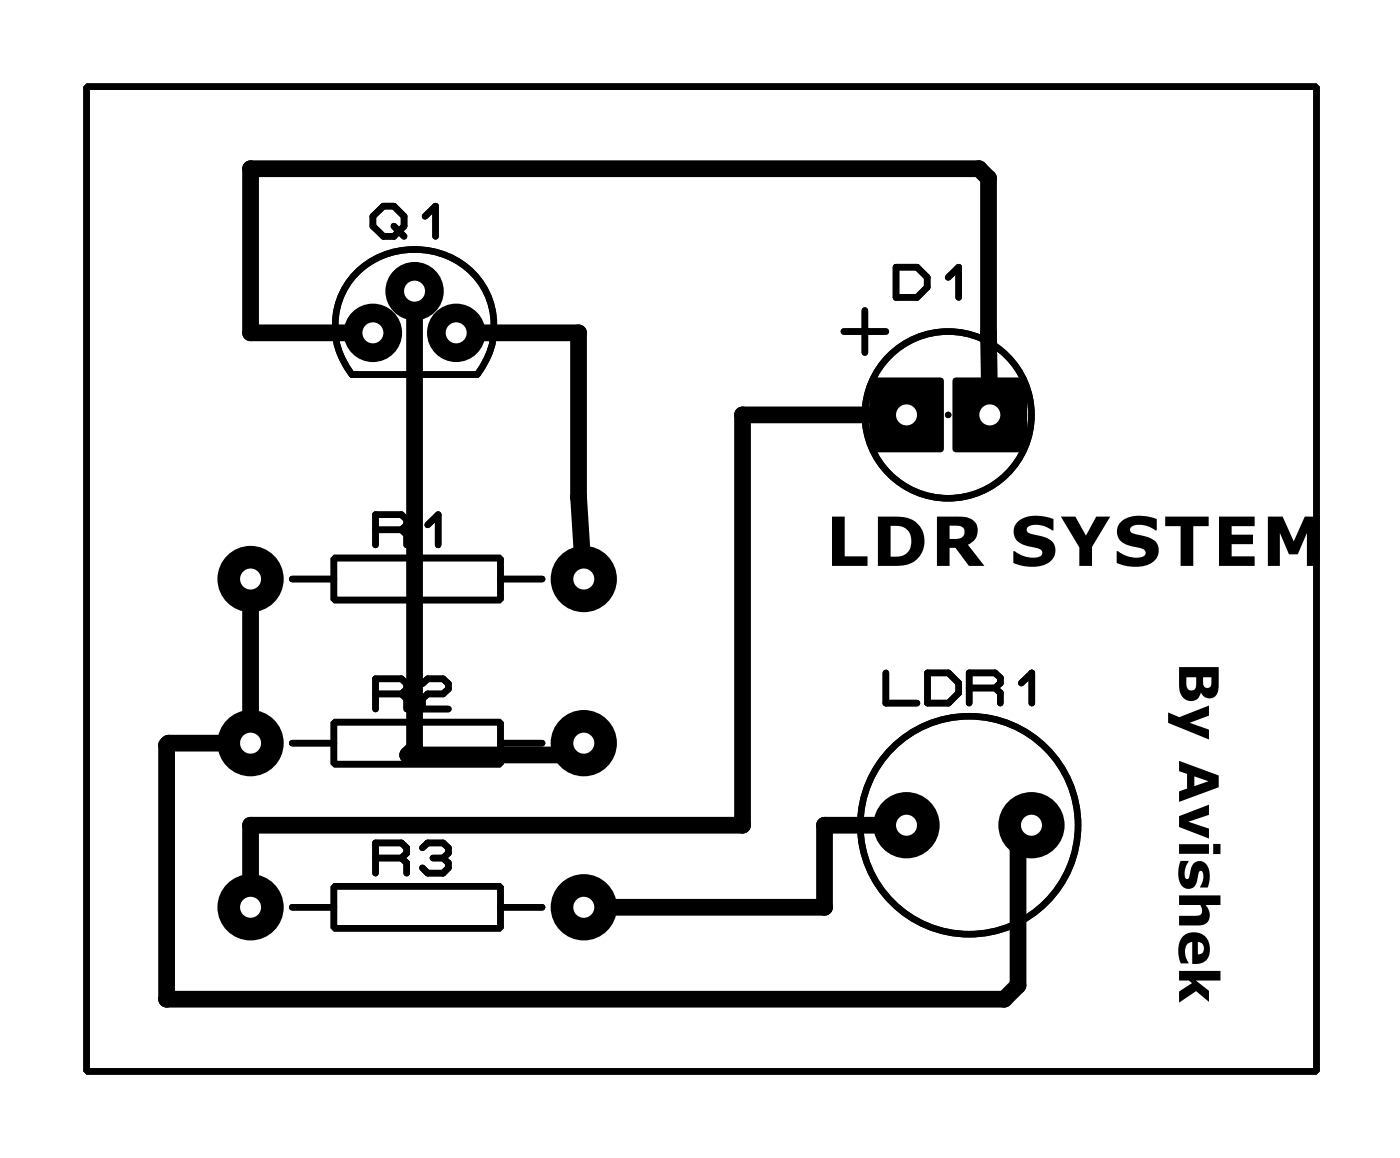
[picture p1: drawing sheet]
<svg xmlns="http://www.w3.org/2000/svg" width="43mm" height="35mm" viewBox="0 0 43 35" stroke-linecap="round" stroke-linejoin="round" font-family="sans-serif">
<defs><g id="words">
<text font-size="2.5" x="25.2" y="17.2">LDR SYSTEM</text>
<text font-size="2" x="35.9" y="20.2" transform="rotate(90 35.9 20.2)">By Avishek</text>
</g></defs>
<g fill="#000">
<path d="M26.5 11.5h2.2v2.2h-2.2z" fill-rule="evenodd"/>
<path d="M29.1 11.5h2.2v2.2h-2.2z" fill-rule="evenodd"/>
<circle cx="7.6" cy="17.6" r="1.01"/>
<circle cx="7.6" cy="10.1" r=".25"/>
<circle cx="7.6" cy="5.1" r=".25"/>
<circle cx="11.4" cy="10.1" r=".89"/>
<circle cx="11.4" cy="10.1" r=".76"/>
<circle cx="12.6" cy="8.9" r=".89"/>
<circle cx="13.9" cy="10.1" r=".89"/>
<circle cx="17.6" cy="10.1" r=".25"/>
<circle cx="17.6" cy="15.1" r=".25"/>
<circle cx="17.8" cy="17.6" r="1.01"/>
<circle cx="22.6" cy="12.6" r=".25"/>
<circle cx="29.8" cy="5.1" r=".25"/>
<circle cx="30.1" cy="10.1" r=".25"/>
<circle cx="30.1" cy="5.4" r=".25"/>
<circle cx="5.1" cy="22.7" r=".25"/>
<circle cx="5.1" cy="30.4" r=".25"/>
<circle cx="5.1" cy="22.6" r=".25"/>
<circle cx="7.6" cy="22.6" r="1.01"/>
<circle cx="7.6" cy="27.6" r="1.01"/>
<circle cx="7.6" cy="25.1" r=".25"/>
<circle cx="12.4" cy="23" r=".25"/>
<circle cx="12.6" cy="22.8" r=".25"/>
<circle cx="17.4" cy="23" r=".25"/>
<circle cx="17.8" cy="27.6" r="1.01"/>
<circle cx="17.8" cy="22.6" r="1.01"/>
<circle cx="22.6" cy="25.1" r=".25"/>
<circle cx="25.1" cy="25.1" r=".25"/>
<circle cx="25.1" cy="27.6" r=".25"/>
<circle cx="27.6" cy="25.1" r="1.01"/>
<circle cx="30.6" cy="30.4" r=".25"/>
<circle cx="31" cy="30" r=".25"/>
<circle cx="31" cy="25.5" r=".25"/>
<circle cx="31.4" cy="25.1" r="1.01"/>
</g>
<g fill="none" stroke="#000" stroke-width=".2">
<path d="M2.6 2.6h37.5v30h-37.5zM8.9 17.6h1.3M10.2 17h5.1v1.3h-5.1zM11.1 8.1a2.4 2.4 0 0 1 3.1 0 2.4 2.4 0 0 1 .4 3.2l-.1 .1h-3.8a2.36 2.36 0 0 1 .4-3.3zM11.4 6.6l.3-.3h.3l.3 .3v.3l-.3 .3h-.3l-.3-.3zM11.4 16.1h.8M12 6.9l.3 .3M12.2 16.1l.2-.1v-.2l-.2-.1h-.8v.9M12.2 16.1l.2 .2v.3M13 6.6l.3-.3v.9M13 16l.4-.3v.9M15.3 17.6h1.2"/>
<path d="M25.7 10.1h1.3M26.4 9.5v1.2M27.3 8.1h.7l.3 .3v.3l-.3 .4h-.7zM28.9 8.4l.3-.3v1M28.9 12.6h.1M8.9 22.6h1.3M8.9 27.6h1.3M10.2 22h5.1v1.3h-5.1zM10.2 27h5.1v1.3h-5.1zM11.4 21.1h.8M11.4 26.1h.8M12.2 21.1l.2-.1v-.2l-.2-.1h-.8v.9"/>
<path d="M12.2 26.1l.2-.1v-.2l-.2-.1h-.8v.9M12.2 21.1l.2 .2v.3M12.2 26.1l.2 .2v.3M12.9 20.8l.1-.1h.5l.2 .1v.2l-.2 .1h-.5l-.1 .2v.3h.8M12.9 25.8l.1-.1h.5l.2 .1v.2l-.2 .1M13.2 26.1h.3M13.5 26.1l.2 .2v.1l-.2 .2h-.5l-.1-.2M15.3 22.6h1.2M15.3 27.6h1.2M27 20.5v.9h1M28.3 20.5h.6l.3 .3v.3l-.3 .3h-.6zM29.5 21h.8"/>
<path d="M30.3 21l.2-.2v-.2l-.2-.1h-.8v.9M30.3 21l.2 .1v.3M31.1 20.8l.4-.3v.9"/>
<circle cx="28.9" cy="12.6" r="2.54"/>
<circle cx="29.5" cy="25.1" r="3.3"/>
</g>
<path d="M7.6 17.6v5l-2.5 .1v7.7h25.5l.4-.4v-4.5l.4-.4M11.4 10.1h-3.8v-5h22.2l.3 .3 .1 7.2M12.6 8.9v13.9l-.2 .2h5l.4-.4M13.9 10.1h3.7v5l.2 2.5M27.6 12.6h-5v12.5h-15v2.5M27.6 25.1h-2.5v2.5h-7.3" fill="none" stroke="#000" stroke-width=".51"/>
<circle cx="11.4" cy="10.1" r=".32" fill="#fff"/>
<circle cx="12.6" cy="8.9" r=".76" fill="#000"/>
<circle cx="12.6" cy="8.9" r=".32" fill="#fff"/>
<circle cx="13.9" cy="10.1" r=".76" fill="#000"/>
<circle cx="13.9" cy="10.1" r=".32" fill="#fff"/>
<circle cx="7.6" cy="17.6" r=".89" fill="#000"/>
<circle cx="7.6" cy="17.6" r=".32" fill="#fff"/>
<circle cx="17.8" cy="17.6" r=".89" fill="#000"/>
<circle cx="17.8" cy="17.6" r=".32" fill="#fff"/>
<circle cx="7.6" cy="22.6" r=".89" fill="#000"/>
<circle cx="7.6" cy="22.6" r=".32" fill="#fff"/>
<circle cx="17.8" cy="22.6" r=".89" fill="#000"/>
<circle cx="17.8" cy="22.6" r=".32" fill="#fff"/>
<circle cx="7.6" cy="27.6" r=".89" fill="#000"/>
<circle cx="7.6" cy="27.6" r=".32" fill="#fff"/>
<circle cx="17.8" cy="27.6" r=".89" fill="#000"/>
<circle cx="17.8" cy="27.6" r=".32" fill="#fff"/>
<circle cx="27.6" cy="25.1" r=".89" fill="#000"/>
<circle cx="27.6" cy="25.1" r=".32" fill="#fff"/>
<circle cx="31.4" cy="25.1" r=".89" fill="#000"/>
<circle cx="31.4" cy="25.1" r=".32" fill="#fff"/>
<path d="M26.6 11.6h2v2h-2z" fill="#000"/>
<circle cx="27.6" cy="12.6" r=".32" fill="#fff"/>
<path d="M29.2 11.6h2v2h-2z" fill="#000"/>
<circle cx="30.2" cy="12.6" r=".32" fill="#fff"/>
<g fill="none" stroke="#000" stroke-width=".2">
<path d="M2.6 2.6h37.5v30h-37.5zM8.9 17.6h1.3M10.2 17h5.1v1.3h-5.1zM11.1 8.1a2.4 2.4 0 0 1 3.1 0 2.4 2.4 0 0 1 .4 3.2l-.1 .1h-3.8a2.36 2.36 0 0 1 .4-3.3zM11.4 6.6l.3-.3h.3l.3 .3v.3l-.3 .3h-.3l-.3-.3zM11.4 16.1h.8M12 6.9l.3 .3M12.2 16.1l.2-.1v-.2l-.2-.1h-.8v.9M12.2 16.1l.2 .2v.3M13 6.6l.3-.3v.9M13 16l.4-.3v.9M15.3 17.6h1.2"/>
<path d="M25.7 10.1h1.3M26.4 9.5v1.2M27.3 8.1h.7l.3 .3v.3l-.3 .4h-.7zM28.9 8.4l.3-.3v1M28.9 12.6h.1M8.9 22.6h1.3M8.9 27.6h1.3M10.2 22h5.1v1.3h-5.1zM10.2 27h5.1v1.3h-5.1zM11.4 21.1h.8M11.4 26.1h.8M12.2 21.1l.2-.1v-.2l-.2-.1h-.8v.9"/>
<path d="M12.2 26.1l.2-.1v-.2l-.2-.1h-.8v.9M12.2 21.1l.2 .2v.3M12.2 26.1l.2 .2v.3M12.9 20.8l.1-.1h.5l.2 .1v.2l-.2 .1h-.5l-.1 .2v.3h.8M12.9 25.8l.1-.1h.5l.2 .1v.2l-.2 .1M13.2 26.1h.3M13.5 26.1l.2 .2v.1l-.2 .2h-.5l-.1-.2M15.3 22.6h1.2M15.3 27.6h1.2M27 20.5v.9h1M28.3 20.5h.6l.3 .3v.3l-.3 .3h-.6zM29.5 21h.8"/>
<path d="M30.3 21l.2-.2v-.2l-.2-.1h-.8v.9M30.3 21l.2 .1v.3M31.1 20.8l.4-.3v.9"/>
<circle cx="28.9" cy="12.6" r="2.54"/>
<circle cx="29.5" cy="25.1" r="3.3"/>
</g>
<use href="#words"/>
</svg>
